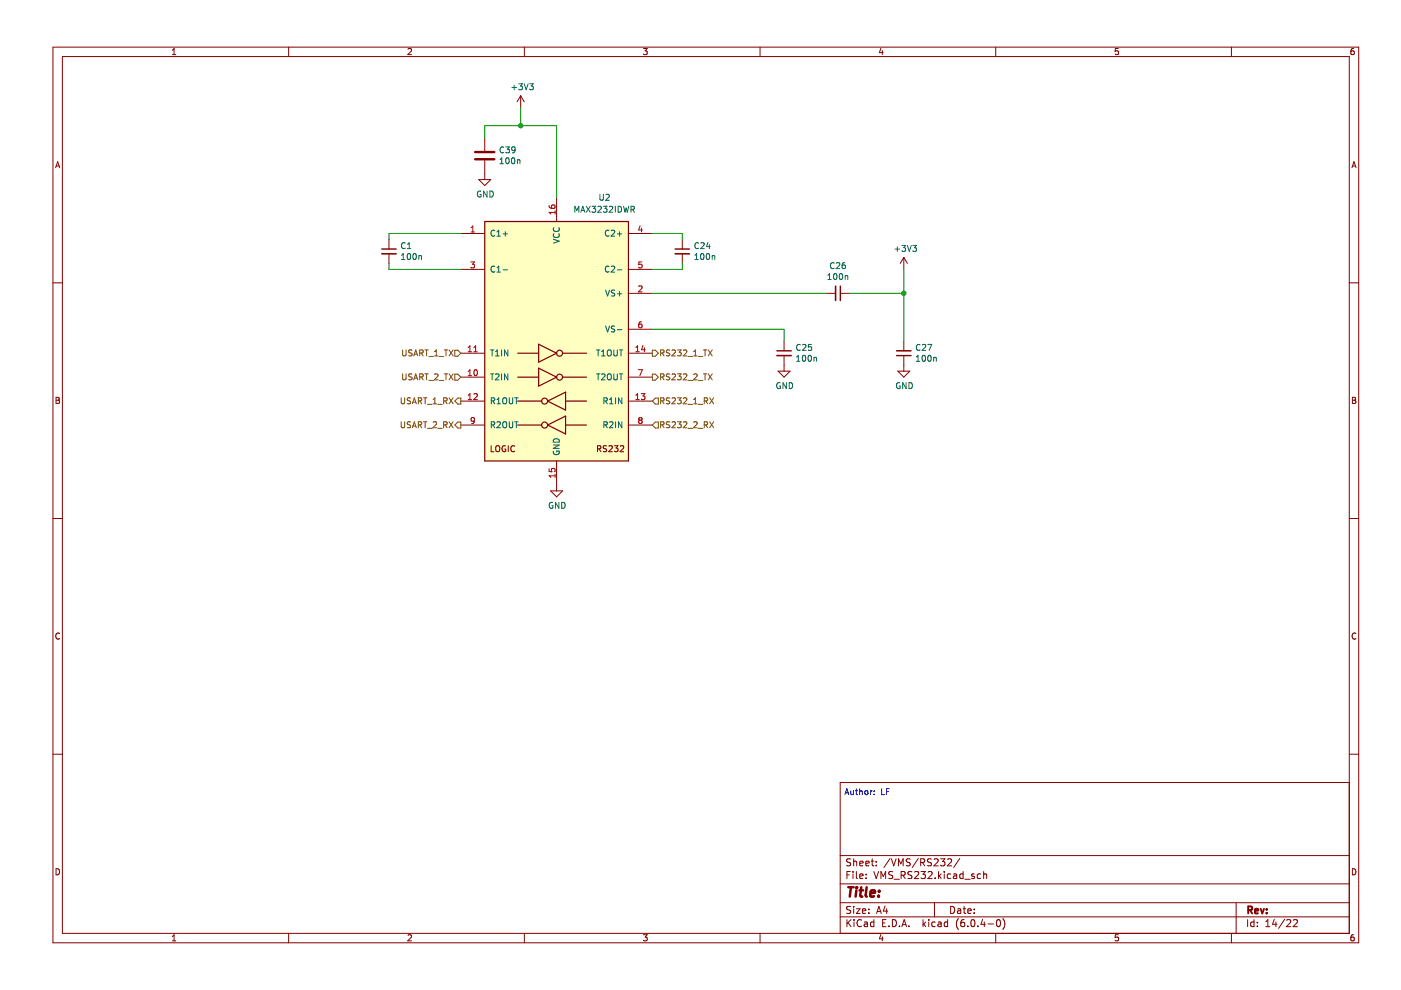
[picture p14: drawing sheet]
<svg xmlns="http://www.w3.org/2000/svg" width="297mm" height="210mm" viewBox="0 0 297 210" stroke-linecap="round" stroke-linejoin="round" font-family="sans-serif">
<path d="M1.2 0h295.9v209.9h-295.9z" fill-rule="evenodd" fill="#fff" stroke="#fff" stroke-width=".21"/>
<g fill="none" stroke="#840000" stroke-width=".21">
<path d="M11.2 10h276.9v189.9h-276.9zM13.2 12h272.9v185.9h-272.9zM36.5 11.6h.8M36.5 10.7l.4-.4v1.3M61.2 10v2M86.5 10.4l.5-.1 .3 .4-.9 .9h.9M111.2 10v2M136.4 10.3h.8l-.4 .5 .4 .1v.6l-.2 .1-.6-.1M161.1 10v2M186.8 10.2l-.3 .9h.8M187.1 10.7v.9M211.1 10v2"/>
<path d="M237.1 10.3h-.6l-.1 .6 .6-.1 .1 .7-.2 .1-.5-.1M261.1 10v2M287 10.3h-.4l-.1 .3-.1 .7 .2 .3 .5-.1-.1-.7h-.4l-.2 .2M11.8 35.6l.4-1.3 .5 1.3M11.9 35.2h.6M101.5 38.1h2.5l-1.2 1.2zM102.8 29.2v2.8M102.8 34v4.1M110.4 20.3l-.8 1.3M110.4 20.3v2.5M110.4 20.3l.8 1.3M286.6 35.6l.5-1.3 .4 1.3"/>
<path d="M286.8 35.2h.6M11.2 60h2M82.5 50.8v2M82.5 53.8v2M97.7 49.5h5.1M97.7 57.1h5.1M118 41.9v5.1M133.2 49.5h5.1M133.2 57.1h5.1M144.7 50.8v2M144.7 53.8v2M191.6 54.6l-.7 1.2"/>
<path d="M191.6 54.6v2.5M191.6 54.6l.8 1.2M286.1 60h2M97.7 80h5.1M97.7 74.9h5.1M133.2 62.2h5.1M133.2 80h5.1M133.2 74.9h5.1M133.2 69.8h5.1M165 78.7h2.5l-1.3 1.3zM166.2 72.3v2.1M166.2 75.4v3.3"/>
<path d="M175.1 62.2h2.1M178.2 62.2h2M190.4 78.7h2.5l-1.3 1.3zM191.6 72.3v2.1M191.6 75.4v3.3M11.9 84.2h.4l.3 .3-.3 .4 .3 .1v.3l-.2 .2h-.5zM11.9 84.9h.4M97.7 85h5.1M97.7 90.1h5.1M104.1 94.5v1.3h.6M105.2 94.7l.2-.2a.43 .43 0 0 1 .5 .4v.4a.42 .42 0 0 1-.4 .5 .42 .42 0 0 1-.4-.5zM107.2 94.6a.58 .58 0 0 0-.8 .5 .58 .58 0 0 0 .8 .5v-.4h-.2"/>
<path d="M107.8 94.5v1.3M109.1 94.6a.56 .56 0 0 0-.8 .5 .56 .56 0 0 0 .8 .5M118 97.7v6.4M126.7 95.2l.6-.1v-.5l-.6-.1v1.3M127 95.2l.4 .6M128.6 94.6h-.7v.4l.6 .2 .1 .3-.2 .3-.5-.1M129.1 94.6l.5-.1 .2 .4-.8 .9h.8M130.2 94.5h.8l-.4 .5 .4 .1v.5l-.2 .2-.6-.2M131.5 94.6l.5-.1 .2 .4-.7 .9h.7M133.2 85h5.1M133.2 90.1h5.1M286.7 84.2h.5l.2 .3-.2 .4 .2 .1 .1 .3-.3 .2h-.5z"/>
<path d="M286.7 84.9h.5M11.2 109.9h2M116.7 104.1h2.6l-1.3 1.3zM286.1 109.9h2M12.6 134.3a.58 .58 0 0 0-.8 .6 .58 .58 0 0 0 .8 .5M287.5 134.3a.58 .58 0 0 0-.8 .6 .58 .58 0 0 0 .8 .5M11.2 159.9h2M286.1 159.9h2M286.1 165.9h-108v32M11.9 184.2a.66 .66 0 0 1 .7 .6 .66 .66 0 0 1-.7 .7zM36.5 198.6l.4-.4v1.3M36.5 199.5h.8"/>
<path d="M61.2 197.9v2M86.5 198.3l.5-.1 .3 .4-.9 .9h.9M111.2 197.9v2M136.4 198.2h.8l-.4 .5 .4 .1v.6l-.2 .1-.6-.1M161.1 197.9v2M178.1 194.4h108M178.1 191.4h108M178.1 187.4h108M178.1 181.4h108M179.6 195v1.5M179.6 185.5h.5M179.8 195.6l.6 .9"/>
<path d="M180.3 184.8h-.7v1.5M180.4 192.2h-.6l-.2 .1v.4l.6 .3 .2 .4-.3 .3-.6-.1M180.4 182.2l-.6-.1-.2 .1v.5l.6 .2 .2 .4-.3 .3-.6-.1M180.4 195l-.8 .8M180.9 184.8v.1M180.9 185.3v1M181 182.1v1.5M181 192.2v.1M181 192.7v1M181 182.7l.2-.1 .4 .1v.9M181.1 195v.1M181.1 195.5v1"/>
<path d="M181.6 192.7h.8l-.8 1h.8M181.6 184.8v1.3l.2 .2M182.3 185.8l.7-.2-.1-.2-.4-.1-.2 .2 .1 .7h.5M182.3 183.1l.7-.2-.1-.2-.4-.1-.2 .2 .1 .7h.5M182.6 195.1a.71 .71 0 0 0-1 .5 .71 .71 0 0 0 .8 .9l.2-.2M182.9 193.2l.7-.2-.1-.3h-.4l-.2 .2v.7h.6M183.3 195.5h.6v1M183.6 183.1l.7-.2-.1-.2-.4-.1-.2 .2v.7h.6M183.6 186.1v.2M183.6 185.4v.1M183.9 195.8l-.5 .1-.2 .2 .2 .4 .5-.1M184.2 193.5v.2"/>
<path d="M184.2 192.7v.2M184.7 182.6h.6M184.9 182.1v1.3l.4 .2M185.3 195.5h-.4l-.3 .3 .1 .6h.6M185.3 195v1.5M185.3 184.8l.5 1.5 .5-1.5M185.8 182.7v.1M185.8 183.4v.2M185.8 193.7l.5-1.5 .5 1.5M186 193.2h.7M186.8 198.1l-.3 .9h.8M186.8 186.3v-1.5l.5 1.1 .5-1.1v1.5"/>
<path d="M187.1 198.6v.9M187.1 195.7h.5M187.6 192.1l-.3 1.1h.9M187.8 195h-.7v1.5h.7M188 192.7v1M188.5 196.3v.2M188.7 182l-1.3 1.9M189 182.1l.5 1.5 .5-1.5M189.2 195a.76 .76 0 0 1 .9 .7 .76 .76 0 0 1-.9 .8zM189.3 184.9l-.6-.1-.3 .3 .2 .3 .6 .3v.4l-.2 .2-.6-.1M189.6 186.4h1.1M190.5 183.6v-1.5l.5 1.1 .5-1.1v1.5"/>
<path d="M190.7 196.3v.2M191.1 185.6l.7-.1 .1-.2-.1-.4-.7-.1v1.5M191.2 196.5l.5-1.5 .5 1.5M191.3 196h.8M191.4 185.6l.5 .7M192.7 196.3v.2M193 182.2l-.6-.1-.2 .1v.5l.6 .2 .2 .4-.3 .3-.6-.1M193.3 184.9l-.5-.1-.3 .3 .1 .3 .7 .3v.4l-.2 .2-.6-.1M193.9 184.9l.6-.1 .3 .4-1 1.1h1M194.7 182l-1.3 1.9M195.2 182.9l.7-.1 .2-.2-.1-.4-.8-.1v1.5M195.3 184.8h.9l-.5 .6 .4 .1v.6l-.2 .2-.6-.2"/>
<path d="M195.6 182.9l.5 .7M195.7 195v1.5M195.8 195.9l.5 .6M196.3 195.5l-.6 .5M196.8 184.9l.5-.1 .3 .4-.9 1.1h.9M196.9 195v.1M196.9 195.5v1M197.5 182.2l-.6-.1-.2 .1v.5l.6 .2 .2 .4-.3 .3-.6-.1M198.1 182.2l.5-.1 .3 .4-.9 1.1h.9M198.1 191.4v3M198.3 195.5h-.5l-.2 .3 .1 .6h.6M198.3 186.1v.2"/>
<path d="M198.9 195.5h.6l.1 1M199 184.8v1.5M199.1 185.7l.5 .6M199.4 182.1h.9l-.5 .6 .5 .1v.6l-.2 .2-.7-.2M199.6 195.8l-.5 .1-.3 .2 .3 .4 .5-.1M199.6 185.3l-.6 .6M200.2 184.8v.1M200.2 185.3v1M200.9 195.5h-.4l-.3 .3 .1 .6h.6M200.9 195v1.5M200.9 182.2l.6-.1 .3 .4-1 1.1h1M201.6 192.2a.76 .76 0 0 1 .8 .7 .76 .76 0 0 1-.8 .8z"/>
<path d="M201.6 185.4l-.5-.1-.3 .3 .2 .6h.6M202.2 185.4h.6v.9M202.8 185.6l-.5 .1-.2 .2 .2 .4 .5-.1M203.1 192.7h.5l.1 1M203.2 194.8a1.72 1.72 0 0 0 0 2.2M203.5 182l-1.3 1.9M203.7 193l-.5 .1-.2 .2 .2 .4 .5-.1M204.2 192.7h.6M204.2 185.4l-.4-.1-.3 .3 .1 .6h.6M204.2 184.8v1.5M204.4 192.2v1.3l.4 .2M204.4 195h-.4a1.01 1.01 0 0 0 0 1.5l.5-.2 .1-.5-.3-.3-.5 .1-.1 .2"/>
<path d="M204.6 186.4h1.1M205.2 193.2l.7-.2-.1-.3h-.4l-.2 .2 .1 .7h.5M205.2 196.3v.2M206 195.1l.2-.1a.8 .8 0 0 1 .5 .7 .8 .8 0 0 1-.5 .8l-.4-.6zM206.6 185.4l-.4-.1-.2 .2 .1 .2 .5 .2v.3h-.6M206.6 193.5v.2M206.6 192.7v.2M207.3 196.3v.2M207.9 185.4l-.4-.1-.3 .3 .1 .6h.6M208.3 194.9l-.3 1.1h.9M208.6 185.4l.2-.1 .3 .1 .1 .9M208.6 184.8v1.5"/>
<path d="M208.7 195.5v1M209.5 195.9h1.1M211.1 197.9v2M211.4 195.1l.2-.1a.8 .8 0 0 1 .5 .7 .8 .8 0 0 1-.5 .8l-.3-.6zM212.6 194.8a1.72 1.72 0 0 1 0 2.2M237.1 198.2h-.6l-.1 .6 .6-.1 .1 .7-.2 .1-.5-.1M261.1 197.9v2M262.1 191.4v6.5M264.5 195v1.5M265.9 195.5h-.5l-.2 .3 .1 .6h.6M265.9 195v1.5M266.6 196.3v.2"/>
<path d="M266.6 195.5v.2M268.4 196.5h.8M268.4 195.4l.4-.4v1.5M270.2 194.9l-.4 1.1h.9M270.5 195.5v1M272.4 194.9l-1.3 1.9M272.8 195.1l.6-.1 .3 .4-1 1.1h1M274.2 195.1l.6-.1 .3 .4-.9 1.1h.9M286.7 184.2a.66 .66 0 0 1 .8 .6 .66 .66 0 0 1-.8 .7zM287 198.2h-.4l-.1 .3-.1 .7 .2 .3 .5-.1-.1-.7h-.4l-.2 .2"/>
</g>
<path d="M264.6 193l.8-.1 .1-.2-.1-.4-.8-.1v1.5M265 193l.5 .7M266.1 193.2l.7-.2-.1-.3h-.4l-.2 .2v.7h.6M267.3 192.7l.3 1 .4-1M268.6 193.5v.2M268.6 192.7v.2" fill="none" stroke="#840000" stroke-width=".39"/>
<path d="M179.8 188.1h1.2M180.4 188.1l-.2 2M181.6 188.8l-.2 1.3M181.7 188.1l-.1 .2M182.2 188.8h.8M182.6 188.1l-.2 1.7 .1 .2 .3 .1M183.7 188.1l-.2 1.7 .3 .3M184.5 189.4l1-.2v-.3l-.6-.1-.3 .3v.9h.7M186.3 189.9v.2M186.4 188.9v.2" fill="none" stroke="#840000" stroke-width=".52"/>
<path d="M80.9 53.8h3.1M143.1 53.8h3.1M164.7 75.4h3.1M177.2 60.7v3M190.1 74.4h3" fill="none" stroke="#840000" stroke-width=".33"/>
<path d="M80.9 52.8h3.1M143.1 52.8h3.1M164.7 74.4h3.1M178.2 60.7v3M190.1 75.4h3" fill="none" stroke="#840000" stroke-width=".3"/>
<g fill="none" stroke="#006464" stroke-width=".21">
<path d="M108.5 18.5h1M109 18.1v.9M110 17.8h.8l-.5 .4 .4 .2v.5l-.2 .1-.5-.1M111.1 17.8l.5 1.2 .4-1.2M112.3 17.8h.8l-.5 .4 .4 .2v.5l-.2 .1-.5-.1M106 34.7h.7M106 33.8l.4-.4v1.3M106.8 31.3a.56 .56 0 0 0-.8 .5 .56 .56 0 0 0 .8 .5M107.2 31.1h.8l-.4 .5 .3 .1v.6l-.1 .1-.6-.1M107.3 33.6l.2-.2a.68 .68 0 0 1 .5 .7 .68 .68 0 0 1-.5 .6l-.3-.5zM108.6 33.6l.1-.2a.68 .68 0 0 1 .5 .7 .68 .68 0 0 1-.5 .6l-.3-.5zM109.2 31.7l-.2 .2h-.4v-.6l.4-.2 .2 .3v.7l-.2 .2-.4 .1"/>
<path d="M109.7 33.9v.8M109.7 34l.5-.1v.8M85.1 55h.7M85.1 54.1l.4-.3v1.2M85.9 51.6a.56 .56 0 0 0-.8 .5 .56 .56 0 0 0 .8 .5M86.4 52.7h.7M86.4 51.8l.4-.4v1.3M86.5 53.9l.1-.1a.68 .68 0 0 1 .5 .6 .68 .68 0 0 1-.5 .6l-.3-.5zM87.7 53.9l.1-.1a.68 .68 0 0 1 .5 .6 .68 .68 0 0 1-.5 .6l-.3-.5zM88.8 54.2v.8M88.8 54.3l.5-.1 .1 .8M101.9 40.6a.58 .58 0 0 0-.7 .6 .58 .58 0 0 0 .8 .5v-.5h-.2"/>
<path d="M103.3 40.5v1.3l-.8-1.3v1.3M103.9 40.5a.64 .64 0 0 1 .7 .6 .64 .64 0 0 1-.7 .7zM104.9 56.5a.56 .56 0 0 0-.8 .6 .56 .56 0 0 0 .8 .5M104.9 48.9a.56 .56 0 0 0-.8 .5 .56 .56 0 0 0 .8 .6M105.4 50.1h.7M105.4 49.2l.3-.4v1.3M105.4 56.8l.3-.4v1.3M105.4 57.7h.7M106.6 49.6h1M106.6 57.2h1M107.1 49.1v1M117.3 50.7l1.3 .4-1.3 .5"/>
<path d="M117.4 48.3a.56 .56 0 0 0 .5 .8 .56 .56 0 0 0 .6-.8M117.4 49.6a.56 .56 0 0 0 .5 .8 .56 .56 0 0 0 .6-.8M121.9 45v-1.3l.4 .9 .4-.9v1.3M123.1 45l.5-1.3 .4 1.3M123.3 44.6h.6M124.3 43.7l.8 1.3M125.1 43.7l-.8 1.3M125.5 43.7h.8l-.4 .5 .3 .1v.6l-.2 .1-.5-.1M126.8 43.9l.5-.2 .2 .4-.8 .9h.8M127.2 41.2v1l.2 .3h.3l.2-.3v-1M127.9 43.7h.8l-.4 .5 .3 .1v.6l-.1 .1-.6-.1M128.5 41.3l.4-.1 .3 .4-.8 .9h.8"/>
<path d="M129.1 48.9a.56 .56 0 0 0-.8 .5 .56 .56 0 0 0 .8 .6M129.1 56.5a.56 .56 0 0 0-.8 .6 .56 .56 0 0 0 .8 .5M129.2 43.9l.5-.2 .2 .4-.8 .9h.8M129.6 48.9l.5-.1 .2 .4-.8 .9h.8M129.6 56.5l.5-.1 .2 .4-.8 .9h.8M130.5 43.7v1.3M130.9 49.6h.9M130.9 57.2h.9M131.1 43.7a.64 .64 0 0 1 .7 .7 .64 .64 0 0 1-.7 .6zM131.4 49.1v1M132.2 43.7l.3 1.3 .3-.9 .2 .9 .3-1.3M133.8 44.4l.6-.1v-.4l-.6-.2v1.3"/>
<path d="M134.1 44.4l.4 .6M147.3 55h.7M147.3 54.1l.4-.3v1.2M148.1 51.6a.56 .56 0 0 0-.8 .5 .56 .56 0 0 0 .8 .5M148.6 51.6l.5-.2 .2 .4-.8 .9h.8M148.6 53.9l.2-.1a.68 .68 0 0 1 .5 .6 .68 .68 0 0 1-.5 .6l-.3-.5zM149.9 53.9l.1-.1a.68 .68 0 0 1 .5 .6 .68 .68 0 0 1-.5 .6l-.3-.5zM150.1 51.4l-.3 .9h.8M150.4 51.9v.8M151 54.3l.5-.1v.8M151 54.2v.8M175.5 59.3h.7"/>
<path d="M175.5 58.4l.4-.4v1.3M176.8 55.8a.56 .56 0 0 0-.7 .5 .56 .56 0 0 0 .7 .5M176.8 58.1l.2-.1a.68 .68 0 0 1 .5 .6 .68 .68 0 0 1-.5 .7l-.3-.5zM177.3 55.8l.5-.1 .3 .3-.8 1h.8M178.1 58.1l.1-.1a.68 .68 0 0 1 .5 .6 .68 .68 0 0 1-.5 .7l-.3-.5zM179.1 55.7h-.3l-.2 .3-.1 .7 .3 .3 .4-.2-.1-.6h-.3l-.3 .2M179.2 58.4v.9M179.2 58.5h.5v.8M189.8 52.8h.9M190.3 52.3v1M191.2 52h.8l-.4 .5 .3 .1v.6l-.1 .1-.6-.1M192.4 52l.4 1.3 .4-1.3"/>
<path d="M193.5 52h.8l-.4 .5 .3 .1v.6l-.1 .1-.6-.1M104 79.3h.7M104 74.2h.7M104.4 74.2v1.3M104.4 79.3v1.2M105.1 79.4l.5-.1 .2 .3-.8 .9h.8M105.1 75.5h.7M105.1 74.6l.3-.4v1.3M106.3 74.2v1.3M106.3 79.3v1.2M107.7 74.2v1.3l-.8-1.3v1.3M107.7 79.3v1.2l-.8-1.2v1.2"/>
<path d="M126.5 79.3h.7M126.5 74.2h.7M126.8 74.2v1.3M126.8 79.3v1.2M127.6 79.4l.4-.1 .3 .3-.8 .9h.8M127.6 75.5h.7M127.6 74.6l.3-.4v1.3M128.4 61.5l.4 1.3 .4-1.3M128.4 69.1l.4 1.3 .4-1.3M128.8 79.5l.3-.2a.43 .43 0 0 1 .5 .4v.4a.42 .42 0 0 1-.4 .5 .42 .42 0 0 1-.4-.5zM128.8 74.4l.3-.2a.43 .43 0 0 1 .5 .4v.4a.42 .42 0 0 1-.4 .5 .42 .42 0 0 1-.4-.5zM130.2 79.3v1l.2 .2h.2l.3-.2v-1"/>
<path d="M130.2 74.2v1l.2 .3h.2l.3-.3v-1M130.3 61.6h-.6v.4l.5 .2 .1 .3-.2 .3-.5-.1M130.3 69.2h-.6v.4l.5 .2 .1 .3-.2 .3-.5-.1M130.9 62.3h.9M130.9 69.9h.9M131.3 79.3h.7M131.3 74.2h.7M131.4 61.8v1M131.7 74.2v1.3M131.7 79.3v1.2M168.9 76.6h.7M168.9 75.7l.4-.4v1.3"/>
<path d="M169.7 73.1a.56 .56 0 0 0-.8 .6 .56 .56 0 0 0 .8 .5M170.2 73.1l.4-.1 .3 .4-.8 .9h.8M170.2 75.5l.2-.2a.68 .68 0 0 1 .4 .7 .68 .68 0 0 1-.4 .6l-.3-.5zM171.4 75.5l.2-.2a.68 .68 0 0 1 .5 .7 .68 .68 0 0 1-.5 .6l-.3-.5zM172 73h-.6v.6h.6v.6l-.1 .1-.5-.1M172.6 75.8v.8M172.6 75.9l.5-.1v.8M194.3 76.6h.7M194.3 75.7l.3-.4v1.3M195.1 73.1a.56 .56 0 0 0-.8 .6 .56 .56 0 0 0 .8 .5M195.6 73.1l.4-.1 .3 .4-.8 .9h.8M195.6 75.5l.2-.2a.68 .68 0 0 1 .4 .7 .68 .68 0 0 1-.4 .6l-.3-.5z"/>
<path d="M196.7 73h.8l-.5 1.3M196.8 75.5l.2-.2a.68 .68 0 0 1 .4 .7 .68 .68 0 0 1-.4 .6l-.3-.5zM198 75.9l.5-.1v.8M198 75.8v.8M104.2 85h.6v-.5l-.6-.2v1.3M104.2 90.1l.6-.1v-.5l-.6-.1v1.3M104.5 85l.4 .6M104.5 90.1l.4 .6M105.4 84.7l.3-.4v1.3M105.4 85.6h.7M105.4 89.5l.5-.1 .2 .4-.8 .9h.8M106.6 84.5l.3-.2a.43 .43 0 0 1 .5 .5v.4a.42 .42 0 0 1-.4 .4 .42 .42 0 0 1-.4-.4z"/>
<path d="M106.6 89.6l.3-.2a.43 .43 0 0 1 .5 .4v.5a.42 .42 0 0 1-.4 .4 .42 .42 0 0 1-.4-.4zM108 89.4v1.1l.2 .2h.3l.2-.2v-1.1M108 84.3v1.1l.2 .2h.3l.2-.2v-1.1M109.1 84.3h.8M109.1 89.4h.8M109.5 84.3v1.3M109.5 89.4v1.3M117.3 94.3h1.3l-1.3 .8h1.3M117.4 95.7a.58 .58 0 0 0 .6 .7 .58 .58 0 0 0 .5-.8h-.5v.3M117.5 93.1a.66 .66 0 0 1 .7 0 .66 .66 0 0 1 .4 .6h-1.3zM128 85h.6l.1-.5-.7-.2v1.3M128 90.1l.6-.1 .1-.5-.7-.1v1.3"/>
<path d="M128.3 85l.5 .6M128.3 90.1l.5 .6M129.2 85.6h.8M129.2 84.7l.4-.4v1.3M129.2 89.5l.5-.1 .3 .4-.8 .9h.8M130.5 84.3v1.3M130.5 89.4v1.3M131.8 84.3v1.3l-.7-1.3v1.3M131.8 89.4v1.3l-.7-1.3v1.3M165.4 81.2a.58 .58 0 0 0-.7 .6 .58 .58 0 0 0 .8 .5v-.5h-.3M166.7 81.1v1.3l-.7-1.3v1.3M167.3 81.1a.64 .64 0 0 1 .8 .7 .64 .64 0 0 1-.8 .6z"/>
<path d="M190.8 81.2a.58 .58 0 0 0-.8 .6 .58 .58 0 0 0 .8 .5v-.5h-.2M192.1 81.1v1.3l-.7-1.3v1.3M192.7 81.1a.64 .64 0 0 1 .8 .7 .64 .64 0 0 1-.8 .6zM117.2 106.6a.58 .58 0 0 0-.8 .6 .58 .58 0 0 0 .8 .5v-.5h-.2M118.5 106.5v1.3l-.7-1.3v1.3M119.1 106.5a.64 .64 0 0 1 .7 .6 .64 .64 0 0 1-.7 .7z"/>
</g>
<path d="M100.7 33.8h4.1M100.7 32.2h4.1" fill="none" stroke="#840000" stroke-width=".51"/>
<path d="M102.8 47h30.4v50.7h-30.4z" fill-rule="evenodd" fill="#ffffc2" stroke="#ffffc2" stroke-width=".25"/>
<g fill="none" stroke="#840000" stroke-width=".25">
<path d="M102.8 47h30.4v50.7h-30.4zM109.8 80h4.4M109.8 74.9h4.4M114.2 73l3.8 1.9-3.8 1.9zM114.2 78.1l3.8 1.9-3.8 1.9zM118 80a.63 .63 0 0 1 .6-.7 .63 .63 0 0 1 .7 .7M118 80a.63 .63 0 0 0 .6 .6 .63 .63 0 0 0 .7-.6M118 74.9a.63 .63 0 0 1 .6-.6 .63 .63 0 0 1 .7 .6M118 74.9a.63 .63 0 0 0 .6 .6 .63 .63 0 0 0 .7-.6M119.3 80h5.1M119.3 74.9h5.1M109.8 90.1h5"/>
<path d="M109.8 85h5M114.8 90.1a.63 .63 0 0 1 .7-.6 .63 .63 0 0 1 .6 .6M114.8 90.1a.63 .63 0 0 0 .7 .7 .63 .63 0 0 0 .6-.7M114.8 85a.63 .63 0 0 1 .7-.6 .63 .63 0 0 1 .6 .6M114.8 85a.63 .63 0 0 0 .7 .7 .63 .63 0 0 0 .6-.7M116.1 85l3.8-1.9v3.8zM116.1 90.1l3.8-1.9v3.8zM119.9 90.1h4.5M119.9 85h4.5"/>
</g>
<g fill="none" stroke="#a90000" stroke-width=".21">
<path d="M99.8 55.5h.8l-.4 .5 .3 .1v.6l-.1 .1-.6-.1M99.9 49.2h.7M99.9 48.3l.3-.4v1.3M116.4 43.6l.1 .3 .2 .2 .8 .1 .2-.3-.1-.4-.6 .1-.1 .3 .2 .3M117.7 44.7v.7M117.7 45h-1.3l.4 .4M135.7 47.9l-.3 .9h.8M136 48.3v.9M136.1 55.5h-.6l-.1 .6h.6l.1 .6-.2 .1-.5-.1M99.3 79.7h.7M99.3 73.7l.3-.4v1.3M99.3 78.7l.3-.3v1.3"/>
<path d="M99.3 74.6h.7M100.5 74.6h.7M100.5 73.7l.3-.4v1.3M100.6 78.5l.2-.1a.68 .68 0 0 1 .4 .6 .68 .68 0 0 1-.4 .7l-.3-.5zM134.8 74.6h.7M134.8 73.7l.4-.4v1.3M135.4 78.4h.8l-.5 1.3M135.4 60.7l.5-.1 .2 .4-.7 .9h.7M136 68.2l-.3 .1-.2 .2-.1 .8 .3 .2 .4-.1-.1-.6-.3-.1-.3 .3M136.3 73.2l-.3 1h.8M136.6 73.7v.9M99.3 83.8l.3-.3v1.2"/>
<path d="M99.3 84.7h.7M100.5 83.6l.5-.1 .2 .3-.8 .9h.8M100.6 89.1l-.2 .2h-.4l-.1-.6 .5-.2 .2 .3-.1 .7-.1 .2-.4 .1M116.4 99.4v.6h.6v-.6h.6l.1 .1-.1 .5M134.8 84.7h.7M134.8 83.8l.4-.3v1.2M135.7 89.1l-.3-.3 .3-.3h.2l.2 .3-.2 .3M135.7 89.1l-.3 .2v.3l.3 .2h.2l.2-.2v-.4l-.2-.1M135.7 89.1h.2M136 83.5h.7l-.4 .4 .4 .2v.5l-.2 .1-.5-.1M117.7 100.5v.7M117.7 100.9h-1.3l.4 .3"/>
</g>
<g fill="none" stroke="#725600" stroke-width=".21">
<path d="M85.4 79.3v1l.2 .2h.3l.2-.2v-1M85.4 74.2v1l.2 .3h.3l.2-.3v-1M87.4 79.3l-.7 .1v.4l.5 .2 .2 .3-.3 .2h-.5M87.4 74.3h-.7v.4l.5 .2 .2 .3-.3 .3-.5-.1M87.7 75.5l.4-1.3 .5 1.3M87.8 75.1h.7M89 79.9h.6l.1-.5-.7-.1v1.2M89 74.9l.6-.1 .1-.5-.7-.1v1.3M89.3 79.9l.4 .6M89.3 74.9l.4 .6M90.1 79.3h.7M90.1 74.2h.7"/>
<path d="M90.4 74.2v1.3M90.4 79.3v1.2M90.9 75.6h1M92.1 79.4l.5-.1 .3 .3-.8 .9h.8M92.1 75.5h.8M92.1 74.6l.4-.4v1.3M93.1 75.6h1M94.2 79.3h.7M94.2 74.2h.7M94.6 74.2v1.3M94.6 79.3v1.2M95.2 79.3l.9 1.2"/>
<path d="M95.2 74.2l.9 1.3M96.1 79.3l-.9 1.2M96.1 74.2l-.9 1.3M96.4 79.3h.7l.6 .7-.6 .6h-.7zM96.4 74.3h.7l.6 .6-.6 .6h-.7zM138.3 79.3h.6l.7 .7-.7 .6h-.6zM138.3 74.3h.6l.7 .6-.7 .6h-.6zM140.1 74.9l.6-.1v-.5l-.6-.1v1.3M140.1 79.9h.6v-.5l-.6-.1v1.2M140.4 79.9l.4 .6M140.4 74.9l.4 .6M142 74.3h-.7v.4l.6 .2 .1 .3-.2 .3-.5-.1"/>
<path d="M142 79.3l-.7 .1v.4l.6 .2 .1 .3-.2 .2h-.5M142.5 74.3l.5-.1 .2 .4-.8 .9h.8M142.5 79.4l.5-.1 .2 .3-.8 .9h.8M143.6 74.2h.8l-.4 .5 .4 .1v.5l-.2 .2-.6-.2M143.6 79.3h.8l-.4 .5 .4 .1v.5l-.2 .1-.6-.1M144.9 74.3l.5-.1 .2 .4-.8 .9h.8M144.9 79.4l.5-.1 .2 .3-.8 .9h.8M145.9 75.6h.9M147.1 74.6l.3-.4v1.3M147.1 79.4l.5-.1 .2 .3-.8 .9h.8M147.1 75.5h.7M148 75.6h1"/>
<path d="M149.1 79.3h.8M149.1 74.2h.8M149.5 74.2v1.3M149.5 79.3v1.2M150.2 79.3l.8 1.2M150.2 74.2l.8 1.3M151 79.3l-.8 1.2M151 74.2l-.8 1.3M85.1 84.3v1.1l.2 .2h.2l.3-.2v-1.1M85.1 89.4v1.1l.2 .2h.2l.3-.2v-1.1M87.1 84.4l-.7 .1v.3l.5 .3 .2 .3-.3 .2h-.5M87.1 89.5h-.7v.4l.5 .2 .2 .4-.3 .2-.5-.1"/>
<path d="M87.4 85.6l.4-1.3 .5 1.3M87.4 90.7l.4-1.3 .5 1.3M87.5 85.3h.6M87.5 90.3h.6M87.7 80.5l.4-1.2 .5 1.2M87.8 80.2h.7M88.7 85h.6l.1-.5-.7-.2v1.3M88.7 90.1l.6-.1 .1-.5-.7-.1v1.3M89 85l.4 .6M89 90.1l.4 .6M89.8 84.3h.7M89.8 89.4h.7"/>
<path d="M90.1 84.3v1.3M90.1 89.4v1.3M90.6 85.7h1M90.6 90.8h1M90.9 80.7h1M91.8 85.6h.8M91.8 89.5l.5-.1 .3 .4-.8 .9h.8M91.8 84.7l.4-.4v1.3M92.8 85.7h1M92.8 90.8h1M93.1 80.7h1M94.1 85h.6v-.5l-.6-.2v1.3"/>
<path d="M94.1 90.1l.6-.1v-.5l-.6-.1v1.3M94.4 85l.4 .6M94.4 90.1l.4 .6M95.2 84.3l.9 1.3M95.2 89.4l.9 1.3M96.1 84.3l-.9 1.3M96.1 89.4l-.9 1.3M96.4 85l.7-.6h.6v1.3h-.6zM96.4 90.1l.7-.6h.6v1.3h-.6zM138.3 90.1l.6-.6h.7v1.3h-.7zM138.9 84.4h.7v1.3h-.7l-.6-.7zM140.1 85h.6v-.5l-.6-.2v1.3"/>
<path d="M140.1 90.1l.6-.1v-.5l-.6-.1v1.3M140.4 85l.4 .6M140.4 90.1l.4 .6M142 84.4l-.7 .1v.3l.6 .3 .1 .3-.2 .2h-.5M142 89.5h-.7v.4l.6 .2 .1 .4-.2 .2-.5-.1M142.5 84.5l.5-.2 .2 .4-.8 .9h.8M142.5 89.5l.5-.1 .2 .4-.8 .9h.8M143.6 84.3h.8l-.4 .5 .4 .2v.5l-.2 .1-.6-.1M143.6 89.4h.8l-.4 .5 .4 .1v.6l-.2 .1-.6-.1M144.9 84.5l.5-.2 .2 .4-.8 .9h.8M144.9 89.5l.5-.1 .2 .4-.8 .9h.8M145.9 85.7h.9"/>
<path d="M145.9 80.7h.9M145.9 90.8h.9M147.1 85.6h.7M147.1 84.7l.3-.4v1.3M147.1 89.5l.5-.1 .2 .4-.8 .9h.8M148 85.7h1M148 80.7h1M148 90.8h1M149.3 85h.6l.1-.5-.7-.2v1.3M149.3 90.1l.6-.1 .1-.5-.7-.1v1.3M149.6 85l.4 .6M149.6 90.1l.4 .6"/>
<path d="M150.5 84.3l.8 1.3M150.5 89.4l.8 1.3M151.3 84.3l-.8 1.3M151.3 89.4l-.8 1.3"/>
</g>
<g fill="none" stroke="#0000c2" stroke-width=".21">
<path d="M179.1 168.5l.5-1.3 .4 1.3M179.3 168.1h.6M180.4 167.6l.1 .8h.4M180.9 167.6v.9M181.4 167.6h.5M181.6 167.2v1.1l.3 .2M182.3 167.8l.5-.1v.8M182.3 167.2v1.3M183.4 167.8l.2-.2 .4 .2-.1 .6h-.5zM184.6 167.6v.9M184.9 167.6l-.3 .3M185.4 168.4v.1"/>
<path d="M185.4 167.7v.1M186.9 167.2v1.3h.6M188 167.8h.4M188.6 167.2h-.6v1.3"/>
</g>
<path d="M102.8 29.2v-2.5h15.2v15.2M110.4 22.8v3.9M82.5 55.8v1.3h15.2M97.7 49.5h-15.2v1.3M138.3 49.5h6.4v1.3M144.7 55.8v1.3h-6.4M191.6 57.1v15.2M138.3 62.2h36.8M138.3 69.8h27.9v2.5M180.2 62.2h11.4" fill="none" stroke="#009600" stroke-width=".21"/>
<g fill="#009600" stroke="#009600" stroke-width=".21">
<circle cx="191.6" cy="62.2" r=".46"/>
<circle cx="110.4" cy="26.7" r=".46"/>
</g>
</svg>
